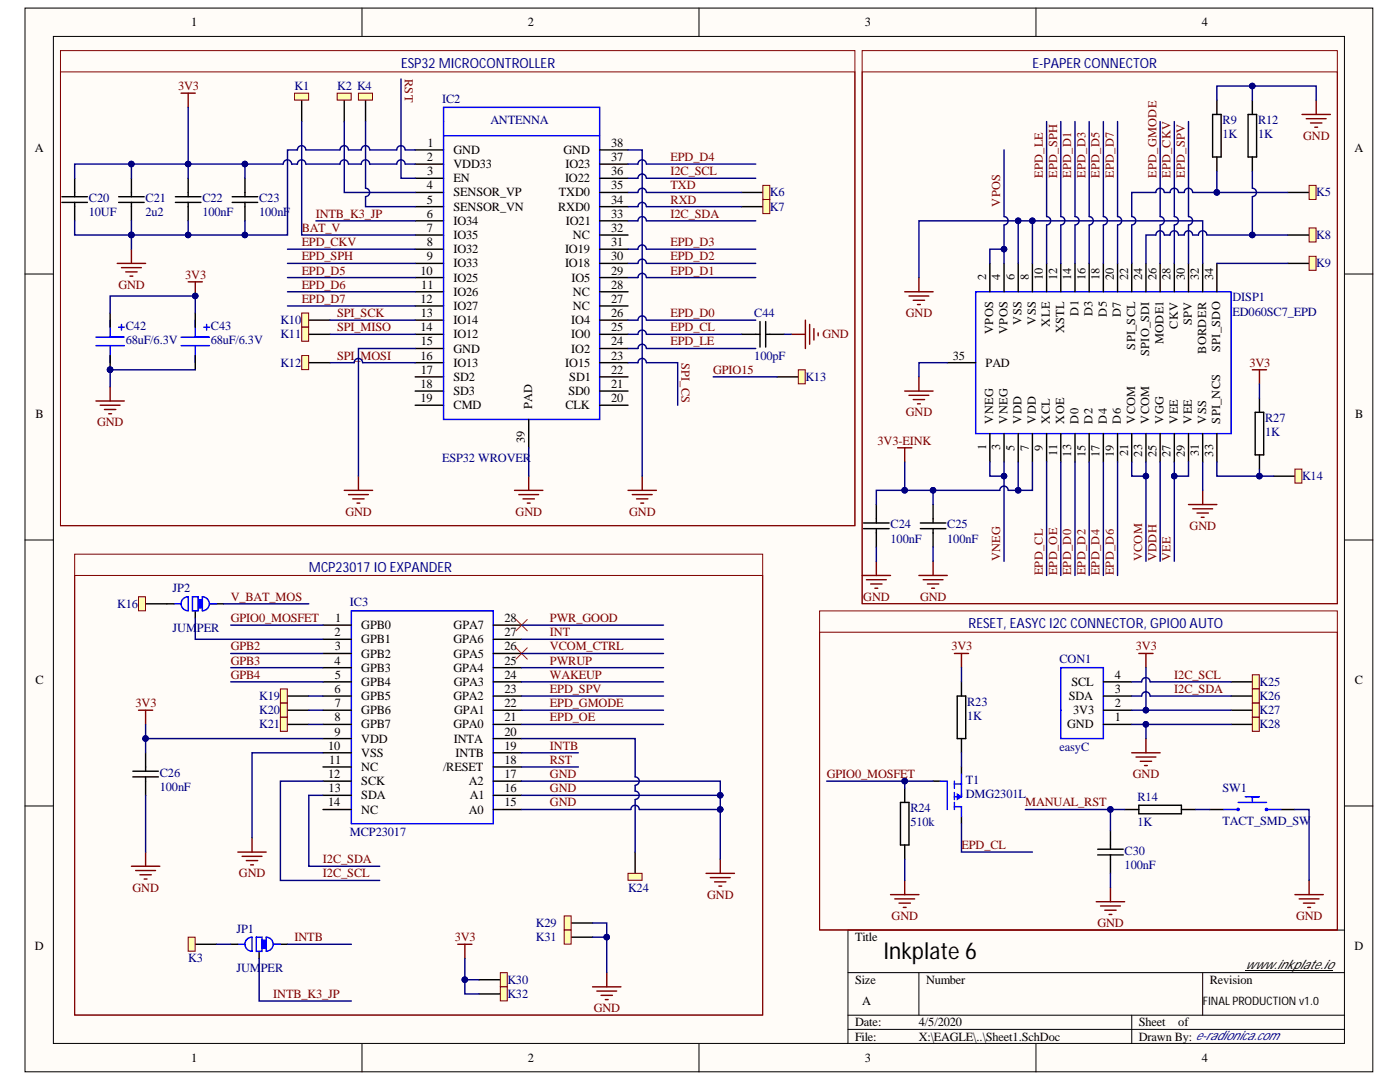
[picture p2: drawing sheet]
<svg xmlns="http://www.w3.org/2000/svg" width="279mm" height="216mm" viewBox="0 0 279 216" stroke-linecap="round" stroke-linejoin="round" font-family="sans-serif">
<defs><g id="words">
<text font-size="4.6" x="176.3" y="191.5">Inkplate 6</text>
<g font-size="2.8" fill="#000080">
<text x="80" y="13.6">ESP32 MICROCONTROLLER</text>
<text x="206" y="13.6">E-PAPER CONNECTOR</text>
<text x="61.6" y="114">MCP23017 IO EXPANDER</text>
<text x="193.3" y="125.4">RESET, EASYC I2C CONNECTOR, GPIO0 AUTO</text>
</g>
<g font-size="2.5">
<text x="38.2" y="5.2">1</text>
<text x="105.3" y="5.2">2</text>
<text x="172.6" y="5.2">3</text>
<text x="239.8" y="5.2">4</text>
<text x="85.3" y="29.3">1</text>
<text x="121.9" y="29.3">38</text>
<text x="6.9" y="30.4">A</text>
<text x="85.2" y="32.1">2</text>
<text x="85.2" y="35">3</text>
<text x="90.5" y="30.7">GND</text>
<text x="90.5" y="33.5">VDD33</text>
<text x="112.5" y="30.7">GND</text>
<text x="112.8" y="33.5">IO23</text>
<text x="121.9" y="35">36</text>
<text x="121.9" y="32.1">37</text>
<text x="270.3" y="30.4">A</text>
<text x="85.2" y="37.8">4</text>
<text x="85.2" y="40.6">5</text>
<text x="90.5" y="36.4">EN</text>
<text x="90.5" y="39.2">SENSOR_VP</text>
<text x="111.5" y="39.2">TXD0</text>
<text x="112.8" y="36.4">IO22</text>
<text x="121.9" y="40.6">34</text>
<text x="121.9" y="37.8">35</text>
<text x="85.2" y="43.5">6</text>
<text x="85.2" y="46.3">7</text>
<text x="90.5" y="42">SENSOR_VN</text>
<text x="90.5" y="44.9">IO34</text>
<text x="90.5" y="47.7">IO35</text>
<text x="111.4" y="42">RXD0</text>
<text x="112.9" y="44.9">IO21</text>
<text x="114.4" y="47.7">NC</text>
<text x="121.9" y="46.3">32</text>
<text x="121.9" y="43.5">33</text>
<text x="85.2" y="49.1">8</text>
<text x="85.2" y="51.9">9</text>
<text x="90.5" y="50.5">IO32</text>
<text x="90.5" y="53.4">IO33</text>
<text x="112.8" y="53.4">IO18</text>
<text x="112.8" y="50.5">IO19</text>
<text x="121.9" y="51.9">30</text>
<text x="121.9" y="49.1">31</text>
<text x="83.9" y="54.8">10</text>
<text x="84.1" y="57.6">11</text>
<text x="90.5" y="56.2">IO25</text>
<text x="90.5" y="59">IO26</text>
<text x="114.1" y="56.2">IO5</text>
<text x="114.4" y="59">NC</text>
<text x="121.9" y="57.6">28</text>
<text x="121.9" y="54.8">29</text>
<text x="83.9" y="60.4">12</text>
<text x="84" y="63.3">13</text>
<text x="90.5" y="61.9">IO27</text>
<text x="90.5" y="64.7">IO14</text>
<text x="114" y="64.7">IO4</text>
<text x="114.4" y="61.9">NC</text>
<text x="121.9" y="63.3">26</text>
<text x="121.9" y="60.4">27</text>
<text x="83.9" y="66.1">14</text>
<text x="83.9" y="71.8">16</text>
<text x="84" y="68.9">15</text>
<text x="90.5" y="67.5">IO12</text>
<text x="90.5" y="70.3">GND</text>
<text x="114" y="70.3">IO2</text>
<text x="114" y="67.5">IO0</text>
<text x="121.9" y="71.8">23</text>
<text x="121.9" y="68.9">24</text>
<text x="121.9" y="66.1">25</text>
<text x="190.2" y="71.8">35</text>
<text x="83.9" y="77.4">18</text>
<text x="84" y="74.6">17</text>
<text x="90.5" y="73.2">IO13</text>
<text x="90.5" y="76">SD2</text>
<text x="112.8" y="73.2">IO15</text>
<text x="113.6" y="76">SD1</text>
<text x="121.9" y="77.4">21</text>
<text x="121.9" y="74.6">22</text>
<text x="196.7" y="73.2">PAD</text>
<text x="7.1" y="83.4">B</text>
<text x="83.9" y="80.3">19</text>
<text x="90.5" y="78.8">SD3</text>
<text x="90.5" y="81.7">CMD</text>
<text x="112.9" y="81.7">CLK</text>
<text x="113.4" y="78.8">SD0</text>
<text x="121.9" y="80.3">20</text>
<text x="270.4" y="83.4">B</text>
<text x="66.9" y="124.1">1</text>
<text x="72.1" y="125.5">GPB0</text>
<text x="90.5" y="125.5">GPA7</text>
<text x="100.7" y="124.1">28</text>
<text x="66.7" y="127">2</text>
<text x="66.8" y="129.8">3</text>
<text x="72.1" y="128.4">GPB1</text>
<text x="72.1" y="131.2">GPB2</text>
<text x="90.5" y="128.4">GPA6</text>
<text x="90.5" y="131.2">GPA5</text>
<text x="100.7" y="129.8">26</text>
<text x="100.7" y="127">27</text>
<text x="7.1" y="136.5">C</text>
<text x="66.7" y="132.6">4</text>
<text x="66.8" y="135.4">5</text>
<text x="72.1" y="134">GPB3</text>
<text x="72.1" y="136.9">GPB4</text>
<text x="90.5" y="134">GPA4</text>
<text x="90.6" y="136.9">GPA3</text>
<text x="100.7" y="135.4">24</text>
<text x="100.7" y="132.6">25</text>
<text x="213.8" y="136.9">SCL</text>
<text x="222.5" y="135.4">4</text>
<text x="270.4" y="136.5">C</text>
<text x="66.7" y="138.3">6</text>
<text x="66.7" y="143.9">8</text>
<text x="66.8" y="141.1">7</text>
<text x="72.1" y="139.7">GPB5</text>
<text x="72.1" y="142.5">GPB6</text>
<text x="90.5" y="139.7">GPA2</text>
<text x="90.6" y="142.5">GPA1</text>
<text x="100.7" y="143.9">21</text>
<text x="100.7" y="141.1">22</text>
<text x="100.7" y="138.3">23</text>
<text x="213.3" y="139.7">SDA</text>
<text x="214.2" y="142.5">3V3</text>
<text x="222.5" y="143.9">1</text>
<text x="222.5" y="141.1">2</text>
<text x="222.5" y="138.3">3</text>
<text x="65.5" y="149.6">10</text>
<text x="66.7" y="146.8">9</text>
<text x="72.1" y="145.4">GPB7</text>
<text x="72.1" y="148.2">VDD</text>
<text x="90.5" y="145.4">GPA0</text>
<text x="90.6" y="148.2">INTA</text>
<text x="100.7" y="149.6">19</text>
<text x="100.7" y="146.8">20</text>
<text x="213" y="145.4">GND</text>
<text x="65.5" y="155.3">12</text>
<text x="65.7" y="152.4">11</text>
<text x="72.1" y="151">VSS</text>
<text x="72.1" y="153.8">NC</text>
<text x="88.4" y="153.8">/RESET</text>
<text x="90.9" y="151">INTB</text>
<text x="100.7" y="155.3">17</text>
<text x="100.7" y="152.4">18</text>
<text x="65.5" y="160.9">14</text>
<text x="65.6" y="158.1">13</text>
<text x="72.1" y="156.7">SCK</text>
<text x="72.1" y="159.5">SDA</text>
<text x="93.6" y="156.7">A2</text>
<text x="93.8" y="159.5">A1</text>
<text x="100.7" y="160.9">15</text>
<text x="100.7" y="158.1">16</text>
<text x="72.1" y="162.3">NC</text>
<text x="93.6" y="162.3">A0</text>
<text x="7" y="189.6">D</text>
<text x="170.6" y="187.8">Title</text>
<text x="270.3" y="189.6">D</text>
<text x="170.6" y="196.3">Size</text>
<text x="184.8" y="196.3">Number</text>
<text x="241.4" y="196.3">Revision</text>
<text x="248.5" y="193.4">www.inkplate.io</text>
<text x="172.1" y="200.5">A</text>
<text x="170.6" y="204.8">Date:</text>
<text x="170.6" y="207.6">File:</text>
<text x="183.4" y="204.8">4/5/2020</text>
<text x="183.4" y="207.6">X:\EAGLE\..\Sheet1.SchDoc</text>
<text x="227.3" y="204.8">Sheet</text>
<text x="227.3" y="207.6">Drawn By: e-radionica.com</text>
<text x="235.2" y="204.8">of</text>
<text x="38.2" y="211.9">1</text>
<text x="105.3" y="211.9">2</text>
<text x="172.6" y="211.9">3</text>
<text x="239.8" y="211.9">4</text>
</g>
<g font-size="2.5" fill="#800000">
<text x="35.5" y="18">3V3</text>
<text x="260.1" y="27.9">GND</text>
<text x="133.8" y="32.1">EPD_D4</text>
<text x="133.8" y="35">I2C_SCL</text>
<text x="133.8" y="37.8">TXD</text>
<text x="133.8" y="40.6">RXD</text>
<text x="60.2" y="46.3">BAT_V</text>
<text x="63" y="43.5">INTB_K3_JP</text>
<text x="133.8" y="43.5">I2C_SDA</text>
<text x="60.2" y="49.1">EPD_CKV</text>
<text x="60.2" y="51.9">EPD_SPH</text>
<text x="133.8" y="51.9">EPD_D2</text>
<text x="133.8" y="49.1">EPD_D3</text>
<text x="23.6" y="57.6">GND</text>
<text x="37" y="55.6">3V3</text>
<text x="60.2" y="57.6">EPD_D6</text>
<text x="60.2" y="54.8">EPD_D5</text>
<text x="133.8" y="54.8">EPD_D1</text>
<text x="60.2" y="60.4">EPD_D7</text>
<text x="67.3" y="63.3">SPI_SCK</text>
<text x="133.8" y="63.3">EPD_D0</text>
<text x="180.8" y="63.3">GND</text>
<text x="67.3" y="66.1">SPI_MISO</text>
<text x="67.3" y="71.8">SPI_</text>
<text x="72" y="71.8">MOSI</text>
<text x="133.8" y="66.1">EPD_CL</text>
<text x="133.8" y="68.9">EPD_LE</text>
<text x="164.1" y="67.5">GND</text>
<text x="142.3" y="74.6">GPIO15</text>
<text x="249.3" y="73.2">3V3</text>
<text x="180.8" y="83.1">GND</text>
<text x="19.4" y="85.1">GND</text>
<text x="175.1" y="88.7">3V3-EINK</text>
<text x="68.9" y="102.9">GND</text>
<text x="102.9" y="102.9">GND</text>
<text x="125.6" y="102.9">GND</text>
<text x="237.4" y="105.7">GND</text>
<text x="46" y="119.9">V_BAT_MOS</text>
<text x="172.3" y="119.9">GND</text>
<text x="183.6" y="119.9">GND</text>
<text x="46" y="124.1">GPIO0_MOSFET</text>
<text x="109.8" y="124.1">PWR_GOOD</text>
<text x="46" y="129.8">GPB2</text>
<text x="109.8" y="127">INT</text>
<text x="109.8" y="129.8">VCOM_CTRL</text>
<text x="189.9" y="129.8">3V3</text>
<text x="226.7" y="129.8">3V3</text>
<text x="46" y="132.6">GPB3</text>
<text x="46" y="135.4">GPB4</text>
<text x="109.8" y="135.4">WAKEUP</text>
<text x="109.8" y="132.6">PWRUP</text>
<text x="234.4" y="135.4">I2C_SCL</text>
<text x="27" y="141.1">3V3</text>
<text x="109.8" y="143.9">EPD_OE</text>
<text x="109.8" y="141.1">EPD_GMODE</text>
<text x="109.8" y="138.3">EPD_SPV</text>
<text x="234.4" y="138.3">I2C_SDA</text>
<text x="109.8" y="149.6">INTB</text>
<text x="109.8" y="152.4">RST</text>
<text x="109.8" y="155.3">GND</text>
<text x="165" y="155.3">GPIO0_MOSFET</text>
<text x="226.1" y="155.3">GND</text>
<text x="109.8" y="158.1">GND</text>
<text x="109.8" y="160.9">GND</text>
<text x="204.6" y="160.9">MANUAL_RST</text>
<text x="64.5" y="172.2">I2C_SDA</text>
<text x="191.9" y="169.4">EPD_CL</text>
<text x="26.5" y="177.9">GND</text>
<text x="47.7" y="175.1">GND</text>
<text x="64.5" y="175.1">I2C_SCL</text>
<text x="141.1" y="179.3">GND</text>
<text x="178" y="183.6">GND</text>
<text x="219" y="185">GND</text>
<text x="258.7" y="183.6">GND</text>
<text x="58.8" y="187.8">INTB</text>
<text x="90.8" y="187.8">3V3</text>
<text x="54.5" y="199.1">INTB_K3_JP</text>
<text x="118.5" y="202">GND</text>
</g>
<g font-size="2.5" fill="#000080">
<text x="58.8" y="18">K1</text>
<text x="67.3" y="18">K2 K4</text>
<text x="88.2" y="20.5">IC2</text>
<text x="97.9" y="24.8">ANTENNA</text>
<text x="244" y="24.8">R9</text>
<text x="244" y="27.6">1K</text>
<text x="251.1" y="24.8">R12</text>
<text x="251.1" y="27.6">1K</text>
<text x="17.7" y="40.3">C20</text>
<text x="29.1" y="40.3">C21</text>
<text x="40.4" y="40.3">C22</text>
<text x="51.7" y="40.3">C23</text>
<text x="153.7" y="39.2">K6</text>
<text x="262.7" y="39.2">K5</text>
<text x="17.7" y="43.2">10UF</text>
<text x="29.1" y="43.2">2u2</text>
<text x="40.4" y="43.2">100nF</text>
<text x="51.7" y="43.2">100nF</text>
<text x="153.7" y="42">K7</text>
<text x="262.7" y="47.7">K8</text>
<text x="262.7" y="53.4">K9</text>
<text x="25.1" y="65.8">C42</text>
<text x="42.1" y="65.8">C43</text>
<text x="56" y="64.7">K10</text>
<text x="150.5" y="63.3">C44</text>
<text x="246" y="60.2">DISP1</text>
<text x="246" y="63">ED060SC7_EPD</text>
<text x="25.1" y="68.6">68uF/6.3V</text>
<text x="42.1" y="68.6">68uF/6.3V</text>
<text x="56" y="67.5">K11</text>
<text x="150.5" y="71.8">100pF</text>
<text x="56" y="73.2">K12</text>
<text x="160.7" y="76">K13</text>
<text x="252.5" y="84.2">R27</text>
<text x="252.5" y="87">1K</text>
<text x="88.2" y="92.1">ESP32 WROVER</text>
<text x="259.8" y="95.8">K14</text>
<text x="177.7" y="105.4">C24</text>
<text x="189.1" y="105.4">C25</text>
<text x="177.7" y="108.3">100nF</text>
<text x="189.1" y="108.3">100nF</text>
<text x="34.4" y="118.2">JP2</text>
<text x="23.4" y="121.3">K16</text>
<text x="69.8" y="121">IC3</text>
<text x="34.4" y="126.1">JUMPER</text>
<text x="211.4" y="132.3">CON1</text>
<text x="251.3" y="136.9">K25</text>
<text x="51.7" y="139.7">K19</text>
<text x="51.7" y="142.5">K20</text>
<text x="193" y="140.8">R23</text>
<text x="193" y="143.7">1K</text>
<text x="251.3" y="139.7">K26</text>
<text x="251.3" y="142.5">K27</text>
<text x="51.7" y="145.4">K21</text>
<text x="211.4" y="149.9">easyC</text>
<text x="251.3" y="145.4">K28</text>
<text x="31.9" y="155">C26</text>
<text x="31.9" y="157.8">100nF</text>
<text x="192.7" y="156.4">T1</text>
<text x="192.7" y="159.2">DMG2301L</text>
<text x="227" y="159.8">R14</text>
<text x="244" y="158.1">SW1</text>
<text x="69.8" y="166.9">MCP23017</text>
<text x="181.7" y="162.1">R24</text>
<text x="181.7" y="164.9">510k</text>
<text x="227" y="164.9">1K</text>
<text x="244" y="164.6">TACT_SMD_SW</text>
<text x="224.4" y="170.5">C30</text>
<text x="224.4" y="173.4">100nF</text>
<text x="125.3" y="177.9">K24</text>
<text x="106.9" y="185">K29</text>
<text x="47.2" y="186.1">JP1</text>
<text x="106.9" y="187.8">K31</text>
<text x="37.6" y="192.1">K3</text>
<text x="47.2" y="194">JUMPER</text>
<text x="101.3" y="196.3">K30</text>
<text x="101.3" y="199.1">K32</text>
</g>
<g font-size="2.4" fill="#800000">
<text x="80.8" y="15.8" transform="rotate(90 80.8 15.8)">RST</text>
<text x="208.1" y="35.6" transform="rotate(-90 208.1 35.6)">EPD_LE</text>
<text x="211" y="35.6" transform="rotate(-90 211 35.6)">EPD_SPH</text>
<text x="213.8" y="35.6" transform="rotate(-90 213.8 35.6)">EPD_D1</text>
<text x="216.6" y="35.6" transform="rotate(-90 216.6 35.6)">EPD_D3</text>
<text x="219.5" y="35.6" transform="rotate(-90 219.5 35.6)">EPD_D5</text>
<text x="222.3" y="35.6" transform="rotate(-90 222.3 35.6)">EPD_D7</text>
<text x="230.8" y="35.6" transform="rotate(-90 230.8 35.6)">EPD_GMODE</text>
<text x="233.6" y="35.6" transform="rotate(-90 233.6 35.6)">EPD_CKV</text>
<text x="236.4" y="35.6" transform="rotate(-90 236.4 35.6)">EPD_SPV</text>
<text x="199.6" y="41.2" transform="rotate(-90 199.6 41.2)">VPOS</text>
<text x="136" y="72.4" transform="rotate(90 136 72.4)">SPI_CS</text>
<text x="199.6" y="112" transform="rotate(-90 199.6 112)">VNEG</text>
<text x="228" y="112" transform="rotate(-90 228 112)">VCOM</text>
<text x="230.8" y="112" transform="rotate(-90 230.8 112)">VDDH</text>
<text x="233.6" y="112" transform="rotate(-90 233.6 112)">VEE</text>
<text x="208.1" y="114.8" transform="rotate(-90 208.1 114.8)">EPD_CL</text>
<text x="211" y="114.8" transform="rotate(-90 211 114.8)">EPD_OE</text>
<text x="213.8" y="114.8" transform="rotate(-90 213.8 114.8)">EPD_D0</text>
<text x="216.6" y="114.8" transform="rotate(-90 216.6 114.8)">EPD_D2</text>
<text x="219.5" y="114.8" transform="rotate(-90 219.5 114.8)">EPD_D4</text>
<text x="222.3" y="114.8" transform="rotate(-90 222.3 114.8)">EPD_D6</text>
</g>
<g font-size="2.4">
<text x="196.8" y="56" transform="rotate(-90 196.8 56)">2</text>
<text x="199.6" y="56" transform="rotate(-90 199.6 56)">4</text>
<text x="202.5" y="56" transform="rotate(-90 202.5 56)">6</text>
<text x="205.3" y="56" transform="rotate(-90 205.3 56)">8</text>
<text x="208.1" y="56" transform="rotate(-90 208.1 56)">10</text>
<text x="211" y="56" transform="rotate(-90 211 56)">12</text>
<text x="213.8" y="56" transform="rotate(-90 213.8 56)">14</text>
<text x="216.6" y="56" transform="rotate(-90 216.6 56)">16</text>
<text x="219.5" y="56" transform="rotate(-90 219.5 56)">18</text>
<text x="222.3" y="56" transform="rotate(-90 222.3 56)">20</text>
<text x="225.1" y="56" transform="rotate(-90 225.1 56)">22</text>
<text x="228" y="56" transform="rotate(-90 228 56)">24</text>
<text x="230.8" y="56" transform="rotate(-90 230.8 56)">26</text>
<text x="233.6" y="56" transform="rotate(-90 233.6 56)">28</text>
<text x="236.4" y="56" transform="rotate(-90 236.4 56)">30</text>
<text x="239.3" y="56" transform="rotate(-90 239.3 56)">32</text>
<text x="242.1" y="56" transform="rotate(-90 242.1 56)">34</text>
<text x="203.9" y="64.8" transform="rotate(-90 203.9 64.8)">VSS</text>
<text x="206.7" y="64.8" transform="rotate(-90 206.7 64.8)">VSS</text>
<text x="209.5" y="65.2" transform="rotate(-90 209.5 65.2)">XLE</text>
<text x="215.2" y="63" transform="rotate(-90 215.2 63)">D1</text>
<text x="218" y="63.1" transform="rotate(-90 218 63.1)">D3</text>
<text x="220.9" y="63.2" transform="rotate(-90 220.9 63.2)">D5</text>
<text x="223.7" y="63.2" transform="rotate(-90 223.7 63.2)">D7</text>
<text x="235" y="65.6" transform="rotate(-90 235 65.6)">CKV</text>
<text x="237.9" y="64.9" transform="rotate(-90 237.9 64.9)">SPV</text>
<text x="198.2" y="66.6" transform="rotate(-90 198.2 66.6)">VPOS</text>
<text x="201.1" y="66.6" transform="rotate(-90 201.1 66.6)">VPOS</text>
<text x="212.4" y="66.5" transform="rotate(-90 212.4 66.5)">XSTL</text>
<text x="226.5" y="69.8" transform="rotate(-90 226.5 69.8)">SPI_SCL</text>
<text x="229.4" y="71.1" transform="rotate(-90 229.4 71.1)">SPIO_SDI</text>
<text x="232.2" y="68.7" transform="rotate(-90 232.2 68.7)">MODE1</text>
<text x="240.7" y="70.6" transform="rotate(-90 240.7 70.6)">BORDER</text>
<text x="243.5" y="70.2" transform="rotate(-90 243.5 70.2)">SPI_SDO</text>
<text x="106.2" y="81.7" transform="rotate(-90 106.2 81.7)">PAD</text>
<text x="104.8" y="88.4" transform="rotate(-90 104.8 88.4)">39</text>
<text x="196.8" y="89.7" transform="rotate(-90 196.8 89.7)">1</text>
<text x="198.2" y="84.5" transform="rotate(-90 198.2 84.5)">VNEG</text>
<text x="199.6" y="89.9" transform="rotate(-90 199.6 89.9)">3</text>
<text x="201.1" y="84.5" transform="rotate(-90 201.1 84.5)">VNEG</text>
<text x="202.5" y="89.9" transform="rotate(-90 202.5 89.9)">5</text>
<text x="203.9" y="84.5" transform="rotate(-90 203.9 84.5)">VDD</text>
<text x="205.3" y="90" transform="rotate(-90 205.3 90)">7</text>
<text x="206.7" y="84.5" transform="rotate(-90 206.7 84.5)">VDD</text>
<text x="208.1" y="90" transform="rotate(-90 208.1 90)">9</text>
<text x="209.5" y="84.5" transform="rotate(-90 209.5 84.5)">XCL</text>
<text x="212.4" y="84.5" transform="rotate(-90 212.4 84.5)">XOE</text>
<text x="215.2" y="84.5" transform="rotate(-90 215.2 84.5)">D0</text>
<text x="218" y="84.5" transform="rotate(-90 218 84.5)">D2</text>
<text x="220.9" y="84.5" transform="rotate(-90 220.9 84.5)">D4</text>
<text x="223.7" y="84.5" transform="rotate(-90 223.7 84.5)">D6</text>
<text x="226.5" y="84.5" transform="rotate(-90 226.5 84.5)">VCOM</text>
<text x="229.4" y="84.5" transform="rotate(-90 229.4 84.5)">VCOM</text>
<text x="232.2" y="84.5" transform="rotate(-90 232.2 84.5)">VGG</text>
<text x="235" y="84.5" transform="rotate(-90 235 84.5)">VEE</text>
<text x="237.9" y="84.5" transform="rotate(-90 237.9 84.5)">VEE</text>
<text x="240.7" y="84.5" transform="rotate(-90 240.7 84.5)">VSS</text>
<text x="243.5" y="84.5" transform="rotate(-90 243.5 84.5)">SPI_NCS</text>
<text x="211" y="91" transform="rotate(-90 211 91)">11</text>
<text x="213.8" y="91.2" transform="rotate(-90 213.8 91.2)">13</text>
<text x="216.6" y="91.2" transform="rotate(-90 216.6 91.2)">15</text>
<text x="219.5" y="91.2" transform="rotate(-90 219.5 91.2)">17</text>
<text x="222.3" y="91.2" transform="rotate(-90 222.3 91.2)">19</text>
<text x="225.1" y="91" transform="rotate(-90 225.1 91)">21</text>
<text x="228" y="91.2" transform="rotate(-90 228 91.2)">23</text>
<text x="230.8" y="91.2" transform="rotate(-90 230.8 91.2)">25</text>
<text x="233.6" y="91.2" transform="rotate(-90 233.6 91.2)">27</text>
<text x="236.4" y="91.2" transform="rotate(-90 236.4 91.2)">29</text>
<text x="239.3" y="91" transform="rotate(-90 239.3 91)">31</text>
<text x="242.1" y="91.2" transform="rotate(-90 242.1 91.2)">33</text>
</g>
<text font-size="2.3" x="240" y="200.5">FINAL PRODUCTION v1.0</text>
</g></defs>
<g fill="#fffcf8" stroke="#000" stroke-width=".2">
<path d="M5 1.6h269v212.3h-269z"/>
<path d="M10.7 7.3h257.6v200.9h-257.6z"/>
</g>
<g fill="none" stroke="#000" stroke-width=".2">
<path d="M72.2 1.6v5.7M139.5 1.6v5.7M206.7 1.6v5.7M5 54.7h5.7M268.3 54.7h5.7M5 107.8h5.7M268.3 107.8h5.7M5 160.8h5.7M268.3 160.8h5.7M169.2 194.1h99.1M183.4 194.1v8.5M240 194.1v8.5"/>
<path d="M268.3 185.6h-99.1v22.6M72.2 208.2v5.7M139.5 208.2v5.7M169.2 202.6h99.1M169.2 205.4h99.1M206.7 208.2v5.7M225.9 202.6v5.6"/>
</g>
<g fill="none" stroke="#000" stroke-width=".28">
<path d="M12.4 39.3h5M14.9 35.6v3.7M35 39.3h5.1M37.6 35.6v3.7M46.3 39.3h5.1M48.9 35.6v3.7M60.2 20v4.3M82.9 29.9h5.6M82.9 32.7h5.6M82.9 35.6h5.6M82.9 38.4h5.6M119.7 29.9h5.6"/>
<path d="M119.7 32.7h5.6M119.7 35.6h5.6M119.7 38.4h5.6M12.4 40.4h5M14.9 40.4v3.7M35 40.4h5.1M37.6 40.4v3.7M46.3 40.4h5.1M48.9 40.4v3.7M82.9 41.2h5.6M82.9 44.1h5.6M82.9 46.9h5.6"/>
<path d="M82.9 49.7h5.6M82.9 52.6h5.6M82.9 55.4h5.6M82.9 58.2h5.6M119.7 41.2h5.6M119.7 44.1h5.6M119.7 46.9h5.6M119.7 49.7h5.6M119.7 52.6h5.6M119.7 55.4h5.6M119.7 58.2h5.6M197.5 52.6v5.6"/>
<path d="M200.4 52.6v5.6M203.2 52.6v5.6M206 52.6v5.6M208.9 52.6v5.6M211.7 52.6v5.6M214.5 52.6v5.6M217.4 52.6v5.6M220.2 52.6v5.6M223 52.6v5.6M225.9 52.6v5.6M228.7 52.6v5.6M231.5 52.6v5.6"/>
<path d="M234.4 52.6v5.6M237.2 52.6v5.6M240 52.6v5.6M242.9 52.6v5.6M82.9 61h5.6M82.9 63.9h5.6M82.9 66.7h5.6M82.9 69.5h5.6M82.9 72.4h5.6M82.9 75.2h5.6M82.9 78h5.6M119.7 61h5.6"/>
<path d="M119.7 63.9h5.6M119.7 66.7h5.6M119.7 69.5h5.6M119.7 72.4h5.6M119.7 75.2h5.6M119.7 78h5.6M189.1 72.4h5.6M82.9 80.9h5.6M105.5 83.7v5.7M119.7 80.9h5.6M197.5 86.5v5.7M200.4 86.5v5.7"/>
<path d="M203.2 86.5v5.7M206 86.5v5.7M208.9 86.5v5.7M211.7 86.5v5.7M214.5 86.5v5.7M217.4 86.5v5.7M220.2 86.5v5.7M223 86.5v5.7M225.9 86.5v5.7M228.7 86.5v5.7M231.5 86.5v5.7M234.4 86.5v5.7"/>
<path d="M237.2 86.5v5.7M240 86.5v5.7M242.9 86.5v5.7M172.3 105.5h5.1M172.3 104.4h5.1M174.9 100.7v3.7M174.9 105.5v3.7M183.7 105.5h5.1M183.7 104.4h5.1M186.2 100.7v3.7M186.2 105.5v3.7M64.5 124.7h5.6"/>
<path d="M64.5 127.6h5.6M64.5 130.4h5.6M64.5 133.2h5.6M64.5 136.1h5.6M64.5 138.9h5.6M98.4 124.7h5.7M98.4 127.6h5.7M98.4 130.4h5.7M98.4 133.2h5.7M98.4 136.1h5.7M98.4 138.9h5.7M220.2 136.1h5.7"/>
<path d="M220.2 138.9h5.7M26.5 155h5.1M26.5 153.9h5.1M29.1 150.2v3.7M29.1 155v3.7M64.5 141.7h5.6M64.5 144.5h5.6M64.5 147.4h5.6M64.5 150.2h5.6M64.5 153h5.6M64.5 155.9h5.6M64.5 158.7h5.6"/>
<path d="M98.4 141.7h5.7M98.4 144.5h5.7M98.4 147.4h5.7M98.4 150.2h5.7M98.4 153h5.7M98.4 155.9h5.7M98.4 158.7h5.7M220.2 141.7h5.7M220.2 144.5h5.7M64.5 161.5h5.6M98.4 161.5h5.7M241.4 161.5h2.9"/>
<path d="M255.6 161.5h2.8"/>
</g>
<g fill="none" stroke="#00f" stroke-width=".28">
<path d="M88.5 21.4h31.2v62.3h-31.2zM88.5 27.1h31.2M194.7 58.2h51v28.3h-51zM70.1 121.9h28.3v42.5h-28.3zM211.7 133.2h8.5v14.2h-8.5zM248.5 159h2.8h-1.4v1.1M244.3 161.5h2.8M247.1 160.1h5.7M252.8 161.5h2.8"/>
<circle cx="247.1" cy="161.5" r=".21"/>
<circle cx="252.8" cy="161.5" r=".21"/>
</g>
<g fill="none" stroke="#800000" stroke-width=".28">
<path d="M36.1 18.6h2.9M37.6 18.6v2.8M23.4 52.6h5.7M24.2 53.4h4M25.1 54.3h2.3M25.9 55.1h.6M26.2 49.7v2.9M180.6 58.2h5.6M181.4 59.1h4M182.3 59.9h2.2M183.4 55.4v2.8M180.6 78h5.6"/>
<path d="M181.4 78.9h4M182.3 79.7h2.2M183.1 60.8h.6M183.4 75.2v2.8M68.7 97.8h5.7M69.6 98.7h3.9M70.4 99.5h2.3M71.5 95v2.8M102.7 97.8h5.6M103.5 98.7h4M104.4 99.5h2.2M105.5 95v2.8"/>
<path d="M125.3 97.8h5.7M126.2 98.7h4M127 99.5h2.3M128.2 95v2.8M179.1 89.4h2.9M180.6 89.4v2.8M183.1 80.6h.6M240 97.8v2.9M71.3 100.4h.5M105.2 100.4h.6M127.9 100.4h.6M172.1 114.8h5.6"/>
<path d="M172.9 115.7h4M173.8 116.5h2.2M174.6 117.4h.6M174.9 112v2.8M183.4 114.8h5.7M184.2 115.7h4M185.1 116.5h2.3M185.9 117.4h.6M186.2 112v2.8M237.2 100.7h5.7M238 101.5h4M238.9 102.4h2.3"/>
<path d="M239.7 103.2h.6M190.5 130.4h2.8M191.9 130.4v2.8M227.3 130.4h2.8M228.7 130.4v2.8M27.6 141.7h2.9M29.1 141.7v2.8M225.9 150.2h5.6M226.7 151.1h4M227.6 151.9h2.2M228.4 152.8h.6M228.7 147.4v2.8"/>
<path d="M26.2 172.9h5.7M27.1 173.7h3.9M27.9 174.6h2.3M28.8 175.4h.5M29.1 170v2.9M47.5 170h5.6M48.3 170.9h4M49.2 171.7h2.2M50 172.6h.6M50.3 167.2v2.8M140.9 174.3h5.7M141.8 175.1h3.9"/>
<path d="M142.6 176h2.3M143.5 176.8h.5M143.7 171.4v2.9M218.8 179.9h5.6M221.6 177.1v2.8M258.4 178.5h5.7M259.3 179.4h3.9M261.3 175.7v2.8M219.6 180.8h4M220.5 181.6h2.2M221.3 182.5h.6M260.1 180.2h2.3"/>
<path d="M261 181.1h.5"/>
</g>
<path d="M103 129.3l2.2 2.2M103 123.6l2.2 2.3M105.2 129.3l-2.2 2.2M105.2 123.6l-2.2 2.3" fill="none" stroke="#f00" stroke-width=".2"/>
<path d="M58.8 18.6h2.8v1.4h-2.8z" fill="#ffffb0" stroke="#800000" stroke-width=".2"/>
<path d="M68.7 20v4.3" fill="none" stroke="#000" stroke-width=".28"/>
<path d="M67.3 18.6h2.8v1.4h-2.8z" fill="#ffffb0" stroke="#800000" stroke-width=".2"/>
<path d="M73 20v4.3" fill="none" stroke="#000" stroke-width=".28"/>
<path d="M71.5 18.6h2.8v1.4h-2.8z" fill="#ffffb0" stroke="#800000" stroke-width=".2"/>
<path d="M148 38.4h4.2" fill="none" stroke="#000" stroke-width=".28"/>
<path d="M152.2 37h1.4v2.8h-1.4z" fill="#ffffb0" stroke="#800000" stroke-width=".2"/>
<path d="M148 41.2h4.2" fill="none" stroke="#000" stroke-width=".28"/>
<path d="M152.2 39.8h1.4v2.8h-1.4z" fill="#ffffb0" stroke="#800000" stroke-width=".2"/>
<path d="M155.1 75.2h4.2" fill="none" stroke="#000" stroke-width=".28"/>
<path d="M159.3 73.8h1.4v2.8h-1.4z" fill="#ffffb0" stroke="#800000" stroke-width=".2"/>
<path d="M257 38.4h4.3" fill="none" stroke="#000" stroke-width=".28"/>
<path d="M261.3 37h1.3v2.8h-1.3z" fill="#ffffb0" stroke="#800000" stroke-width=".2"/>
<path d="M257 46.9h4.3" fill="none" stroke="#000" stroke-width=".28"/>
<path d="M261.3 45.5h1.3v2.8h-1.3z" fill="#ffffb0" stroke="#800000" stroke-width=".2"/>
<path d="M257 52.6h4.3" fill="none" stroke="#000" stroke-width=".28"/>
<path d="M261.3 51.1h1.3v2.8h-1.3z" fill="#ffffb0" stroke="#800000" stroke-width=".2"/>
<path d="M254.2 95h4.2" fill="none" stroke="#000" stroke-width=".28"/>
<path d="M258.4 93.6h1.4v2.8h-1.4z" fill="#ffffb0" stroke="#800000" stroke-width=".2"/>
<path d="M126.8 170v4.3" fill="none" stroke="#000" stroke-width=".28"/>
<path d="M125.3 174.3h2.8v1.4h-2.8z" fill="#ffffb0" stroke="#800000" stroke-width=".2"/>
<path d="M29.1 120.5h4.2" fill="none" stroke="#000" stroke-width=".28"/>
<path d="M27.6 119.1h1.4v2.8h-1.4z" fill="#ffffb0" stroke="#800000" stroke-width=".2"/>
<path d="M61.6 63.9h4.3" fill="none" stroke="#000" stroke-width=".28"/>
<path d="M60.2 62.5h1.4v2.8h-1.4z" fill="#ffffb0" stroke="#800000" stroke-width=".2"/>
<path d="M61.6 66.7h4.3" fill="none" stroke="#000" stroke-width=".28"/>
<path d="M60.2 65.3h1.4v2.8h-1.4z" fill="#ffffb0" stroke="#800000" stroke-width=".2"/>
<path d="M61.6 72.4h4.3" fill="none" stroke="#000" stroke-width=".28"/>
<path d="M60.2 71h1.4v2.8h-1.4z" fill="#ffffb0" stroke="#800000" stroke-width=".2"/>
<path d="M245.7 136.1h4.2" fill="none" stroke="#000" stroke-width=".28"/>
<path d="M249.9 134.6h1.4v2.8h-1.4z" fill="#ffffb0" stroke="#800000" stroke-width=".2"/>
<path d="M245.7 138.9h4.2" fill="none" stroke="#000" stroke-width=".28"/>
<path d="M249.9 137.5h1.4v2.8h-1.4z" fill="#ffffb0" stroke="#800000" stroke-width=".2"/>
<path d="M245.7 141.7h4.2" fill="none" stroke="#000" stroke-width=".28"/>
<path d="M249.9 140.3h1.4v2.8h-1.4z" fill="#ffffb0" stroke="#800000" stroke-width=".2"/>
<path d="M245.7 144.5h4.2" fill="none" stroke="#000" stroke-width=".28"/>
<path d="M249.9 143.1h1.4v2.8h-1.4z" fill="#ffffb0" stroke="#800000" stroke-width=".2"/>
<path d="M95.6 195.5h4.3" fill="none" stroke="#000" stroke-width=".28"/>
<path d="M99.9 194.1h1.3v2.8h-1.3z" fill="#ffffb0" stroke="#800000" stroke-width=".2"/>
<path d="M95.6 198.3h4.3" fill="none" stroke="#000" stroke-width=".28"/>
<path d="M99.9 196.9h1.3v2.8h-1.3z" fill="#ffffb0" stroke="#800000" stroke-width=".2"/>
<path d="M114 184.2h4.3" fill="none" stroke="#000" stroke-width=".28"/>
<path d="M112.6 182.8h1.4v2.8h-1.4z" fill="#ffffb0" stroke="#800000" stroke-width=".2"/>
<path d="M114 187h4.3" fill="none" stroke="#000" stroke-width=".28"/>
<path d="M112.6 185.6h1.4v2.8h-1.4z" fill="#ffffb0" stroke="#800000" stroke-width=".2"/>
<path d="M91.4 188.4h2.8M92.8 188.4v2.8M118.3 196.9h5.6M119.1 197.8h4M120 198.6h2.2M120.8 199.5h.6M121.1 194.1v2.8" fill="none" stroke="#800000" stroke-width=".28"/>
<path d="M186.2 155.9h1.4M191.9 153v1.5M191.9 162.9v1.5" fill="none" stroke="#000" stroke-width=".28"/>
<path d="M187.6 155.9h1.5v5.6M190.5 155.9v1.4M190.5 158.1v1.4M191.9 154.5v1.9h-1.4M191.9 156.4v2.6h-1.4M191.9 158.4v.6M190.5 161h1.4v1.9M190.5 160.1v1.4" fill="none" stroke="#00f" stroke-width=".28"/>
<path d="M191 158.4l.9 .6-.9 .5z" fill="#00f"/>
<path d="M191 158.4l.9 .6-.9 .5z" fill="none" stroke="#00f" stroke-width=".2"/>
<path d="M39 121.9v1.4M41.8 120.5h2.8M191 138.9h1.7v8.5h-1.7zM191.9 136.1v2.8M180.6 157.3v2.8M191.9 147.4v2.8M179.7 160.1h1.7v8.5h-1.7zM180.6 168.6v2.8" fill="none" stroke="#000" stroke-width=".28"/>
<path d="M177.7 178.5h5.7M178.6 179.4h3.9M180.6 175.7v2.8M179.4 180.2h2.3M180.3 181.1h.5" fill="none" stroke="#800000" stroke-width=".28"/>
<path d="M36.4 119.6l.7-.5h.5v2.8a1.4 1.4 0 0 1-1.3-.8 1.4 1.4 0 0 1 .1-1.5zM40.4 119.1a1.4 1.4 0 0 1 1.4 1.4 1.4 1.4 0 0 1-1.4 1.4zM34.7 120.5h1.4M41.8 120.5h1.4" fill="none" stroke="#00f" stroke-width=".28"/>
<path d="M39.5 119.6h.9v1.7h-.9z" fill-rule="evenodd" fill="#00f"/>
<path d="M39.5 119.6h.9v1.7h-.9z" fill="none" stroke="#00f" stroke-width=".2"/>
<path d="M38.4 119.1h1.1v2.8h-1.1zM47.5 188.4h1.4M50.3 189.8a1.4 1.4 0 0 1-1.4-1.4 1.4 1.4 0 0 1 1.4-1.4v2.8M53.1 189.8a1.4 1.4 0 0 0 1.4-1.4 1.4 1.4 0 0 0-1.4-1.4v2.8M54.5 188.4h1.5" fill="none" stroke="#00f" stroke-width=".28"/>
<path d="M33.3 120.5h1.4M51.7 189.8v1.4M54.5 188.4h2.9" fill="none" stroke="#000" stroke-width=".28"/>
<path d="M52.3 187.6h.8v1.7h-.8z" fill-rule="evenodd" fill="#00f"/>
<path d="M52.3 187.6h.8v1.7h-.8z" fill="none" stroke="#00f" stroke-width=".2"/>
<path d="M51.1 187h1.2v2.8h-1.2z" fill="none" stroke="#00f" stroke-width=".28"/>
<path d="M57.4 138.9h4.2M46 188.4h1.5" fill="none" stroke="#000" stroke-width=".28"/>
<path d="M56 137.5h1.3v2.8h-1.3z" fill="#ffffb0" stroke="#800000" stroke-width=".2"/>
<path d="M57.4 141.7h4.2" fill="none" stroke="#000" stroke-width=".28"/>
<path d="M56 140.3h1.3v2.8h-1.3z" fill="#ffffb0" stroke="#800000" stroke-width=".2"/>
<path d="M57.4 144.5h4.2" fill="none" stroke="#000" stroke-width=".28"/>
<path d="M56 143.1h1.3v2.8h-1.3z" fill="#ffffb0" stroke="#800000" stroke-width=".2"/>
<path d="M39 188.4h4.2" fill="none" stroke="#000" stroke-width=".28"/>
<path d="M37.6 187h1.3v2.8h-1.3z" fill="#ffffb0" stroke="#800000" stroke-width=".2"/>
<g fill="none" stroke="#000" stroke-width=".28">
<path d="M23.7 39.3h5.1M26.2 35.6v3.7M242 22.8h1.7v8.5h-1.7zM242.9 20v2.8M242.9 31.3v2.9M249.1 22.8h1.7v8.5h-1.7zM249.9 20v2.8M249.9 31.3v2.9M23.7 40.4h5.1M26.2 40.4v3.7M22 62.5v2.8M22 71v2.8"/>
<path d="M39 62.5v2.8M39 71v2.8M148 66.7h3.7M151.7 64.2v5.1M152.8 66.7h3.7M152.8 64.2v5.1M251.3 79.4v2.9M250.5 82.3h1.7v8.5h-1.7zM251.3 90.8v2.8M219.1 170.6h5.1M219.1 169.5h5.1M221.6 165.8v3.7"/>
<path d="M221.6 170.6v3.7M224.4 161.5h2.9M227.3 160.7h8.5v1.7h-8.5zM235.8 161.5h2.8"/>
</g>
<g fill="none" stroke="#800000" stroke-width=".28">
<path d="M259.8 22.8h5.7M260.7 23.7h4M261.5 24.5h2.3M262.4 25.4h.6M262.7 20v2.8M37.6 56.2h2.8M39 56.2v2.9M22 77.2v2.8M157.9 66.7h2.8M160.7 63.9v5.6M161.6 64.7v4M162.4 65.6v2.2"/>
<path d="M163.3 66.4v.6M249.9 73.8h2.9M251.3 73.8v2.8M19.1 80h5.7M20 80.9h4M20.8 81.7h2.3M21.7 82.6h.6"/>
</g>
<g fill="#000080" stroke="#000080" stroke-width=".2">
<circle cx="39" cy="59.1" r=".55"/>
<circle cx="22" cy="73.8" r=".55"/>
<circle cx="206" cy="44.1" r=".55"/>
<circle cx="203.2" cy="44.1" r=".55"/>
<circle cx="228.7" cy="95" r=".55"/>
<circle cx="234.3" cy="95" r=".55"/>
<circle cx="200.4" cy="49.7" r=".55"/>
<circle cx="200.4" cy="95" r=".55"/>
<circle cx="203.2" cy="97.8" r=".55"/>
<circle cx="186.2" cy="97.8" r=".55"/>
<circle cx="29" cy="147.4" r=".55"/>
<circle cx="143.7" cy="158.7" r=".55"/>
<circle cx="37.5" cy="46.9" r=".55"/>
<circle cx="26.2" cy="46.9" r=".55"/>
<circle cx="180.5" cy="97.8" r=".55"/>
<circle cx="48.9" cy="46.9" r=".55"/>
<circle cx="48.9" cy="32.7" r=".55"/>
<circle cx="37.5" cy="32.7" r=".55"/>
<circle cx="26.2" cy="32.7" r=".55"/>
<circle cx="228.7" cy="144.5" r=".55"/>
<circle cx="228.7" cy="141.7" r=".55"/>
<circle cx="242.8" cy="38.4" r=".55"/>
<circle cx="249.9" cy="46.9" r=".55"/>
<circle cx="251.3" cy="95" r=".55"/>
<circle cx="121.1" cy="187" r=".55"/>
<circle cx="92.8" cy="195.5" r=".55"/>
<circle cx="143.7" cy="161.5" r=".55"/>
<circle cx="180.5" cy="155.9" r=".55"/>
<circle cx="249.9" cy="17.2" r=".55"/>
<circle cx="221.6" cy="161.5" r=".55"/>
</g>
<path d="M19.1 69h5.7M22 63.9v3.4h2.8h-5.7M22 69v3.4M23.7 65.3h1.1M24.2 64.7v1.2M36.1 69h5.7M39 63.9v3.4h2.8h-5.7M39 69v3.4M40.7 65.3h1.1M41.2 64.7v1.2" fill="none" stroke="#00f" stroke-width=".28"/>
<path d="M12.1 14.3h158.5v90.6h-158.5zM12.1 10.1h158.5v94.8h-158.5zM172.1 14.3h94.8v106.2h-94.8zM172.1 10.1h94.8v110.4h-94.8zM14.9 114.8h137.3v87.7h-137.3zM14.9 110.6h137.3v91.9h-137.3zM163.6 126.1h103.3v59.5h-103.3zM163.6 121.9h103.3v63.7h-103.3z" fill="none" stroke="#800000" stroke-width=".2"/>
<g fill="none" stroke="#000080" stroke-width=".28">
<path d="M80 15.8v19.8h2.9M249.9 17.2v2.8M26.2 32.7h-11.3v2.9M37.6 21.4v11.3h-11.4v2.9M48.9 32.7v2.9M58.2 32.7a.84 .84 0 0 0-.8-.8 .84 .84 0 0 0-.9 .8h-18.9v2.9M60.2 24.3v22.6h22.7M61 29.9a.84 .84 0 0 0-.8-.8 .84 .84 0 0 0-.8 .8h-2v17h-19.8M61 32.7a.84 .84 0 0 0-.8-.8 .84 .84 0 0 0-.8 .8h-1.2M68.7 24.3v14.1h14.2M69.5 29.9a.84 .84 0 0 0-.8-.8 .84 .84 0 0 0-.8 .8h-6.8M69.5 32.7a.84 .84 0 0 0-.8-.8 .84 .84 0 0 0-.8 .8h-6.8"/>
<path d="M73 24.3v13.3a.83 .83 0 0 1 .8 .8 .83 .83 0 0 1-.9 .8M73 39.3v1.9h9.9M80.9 29.9a.84 .84 0 0 0-.9-.8 .84 .84 0 0 0-.8 .8h-5.4a.84 .84 0 0 0-.9-.8 .84 .84 0 0 0-.8 .8h-2.5M80.9 32.7a.84 .84 0 0 0-.9-.8 .84 .84 0 0 0-.8 .8h-5.4a.85 .85 0 0 0-.8-.8 .85 .85 0 0 0-.9 .8h-2.5M80.9 32.7h2M80.9 29.9h2M125.3 29.9h2.9v65.1M129 32.7a.84 .84 0 0 0-.8-.8 .84 .84 0 0 0-.9 .8h-2M129 35.6a.84 .84 0 0 0-.8-.9 .84 .84 0 0 0-.9 .9h-2M129 38.4a.84 .84 0 0 0-.8-.8 .84 .84 0 0 0-.9 .8h-2M129 32.7h21.8M129 35.6h21.8"/>
<path d="M129 38.4h19M200.4 29.9v13.3a.83 .83 0 0 1 .8 .9 .83 .83 0 0 1-.8 .8v4.8M208.9 24.3v18.9a.83 .83 0 0 1 .8 .9 .83 .83 0 0 1-.8 .8v7.7M211.7 24.3v18.9a.83 .83 0 0 1 .8 .9 .83 .83 0 0 1-.8 .8v7.7M214.5 24.3v18.9a.83 .83 0 0 1 .9 .9 .83 .83 0 0 1-.9 .8v7.7M217.4 24.3v18.9a.83 .83 0 0 1 .8 .9 .83 .83 0 0 1-.8 .8v7.7M220.2 24.3v18.9a.83 .83 0 0 1 .8 .9 .83 .83 0 0 1-.8 .8v7.7M223 24.3v18.9a.83 .83 0 0 1 .9 .9 .83 .83 0 0 1-.9 .8v7.7M231.5 24.3v18.9a.83 .83 0 0 1 .8 .9 .83 .83 0 0 1-.8 .8v7.7M232.3 38.4a.84 .84 0 0 0-.8-.8 .84 .84 0 0 0-.8 .8h-4.8v4.8a.84 .84 0 0 1 .8 .9 .84 .84 0 0 1-.8 .8v7.7M234.4 24.3v18.9a.83 .83 0 0 1 .8 .9 .83 .83 0 0 1-.8 .8v7.7M237.2 24.3v18.9a.83 .83 0 0 1 .8 .9 .83 .83 0 0 1-.8 .8v7.7"/>
<path d="M238 38.4a.84 .84 0 0 0-.8-.8 .84 .84 0 0 0-.9 .8h-1.1a.85 .85 0 0 0-.8-.8 .85 .85 0 0 0-.9 .8h-1.1M238 38.4h19M242.9 20v-2.8h19.8v2.8M242.9 34.2v4.2M249.9 34.2v3.4a.83 .83 0 0 1 .9 .8 .83 .83 0 0 1-.9 .8M249.9 39.3v7.6M14.9 44.1v2.8h22.7v-2.8M26.2 44.1v5.6M48.9 44.1v2.8M57.4 55.4h25.5M57.4 49.7h25.5M57.4 52.6h25.5"/>
<path d="M57.4 58.2h25.5M63 44.1h19.9M129 55.4a.84 .84 0 0 0-.8-.9 .84 .84 0 0 0-.9 .9h-2M129 49.7a.84 .84 0 0 0-.8-.8 .84 .84 0 0 0-.9 .8h-2M129 52.6a.84 .84 0 0 0-.8-.9 .84 .84 0 0 0-.9 .9h-2M129 44.1a.84 .84 0 0 0-.8-.9 .84 .84 0 0 0-.9 .9h-2M129 41.2a.84 .84 0 0 0-.8-.8 .84 .84 0 0 0-.9 .8h-2M129 55.4h21.8M129 49.7h21.8M129 52.6h21.8M129 44.1h21.8M129 41.2h19"/>
<path d="M197.5 52.6v-2.9h2.9v2.9M203.2 52.6v-8.5h2.8v8.5M203.2 44.1h-19.8v11.3M206 44.1h34v8.5M232.3 46.9a.84 .84 0 0 0-.8-.9 .84 .84 0 0 0-.8 .9h-2v5.7M238 46.9a.84 .84 0 0 0-.8-.9 .84 .84 0 0 0-.9 .9h-1.1a.85 .85 0 0 0-.8-.9 .85 .85 0 0 0-.9 .9h-1.1M240.8 46.9a.84 .84 0 0 0-.8-.9 .84 .84 0 0 0-.8 .9h-1.2M240.9 46.9h16.1M242.9 52.6h14.1M22 62.5v-3.4h17v3.4M39 73.8h-17v3.4M57.4 61h25.5"/>
<path d="M65.9 63.9h17M65.9 66.7h17M72.4 72.4a.84 .84 0 0 0-.9-.9 .84 .84 0 0 0-.8 .9h-4.8M72.4 72.4h10.5M82.9 69.5h-11.4v25.5M129 69.5a.84 .84 0 0 0-.8-.8 .84 .84 0 0 0-.9 .8h-2M129 63.9a.84 .84 0 0 0-.8-.9 .84 .84 0 0 0-.9 .9h-2M129 66.7a.84 .84 0 0 0-.8-.8 .84 .84 0 0 0-.9 .8h-2M129 72.4a.84 .84 0 0 0-.8-.9 .84 .84 0 0 0-.9 .9h-2M129 72.4h6.2v8.5M129 69.5h21.8M129 63.9h21.8"/>
<path d="M129 66.7h19M142.3 75.2h12.8M156.5 66.7h1.4M189.1 72.4h-5.7v2.8M251.3 76.6v2.8M105.5 89.4v5.6M180.6 97.8h-5.7v2.9M180.6 92.2v5.6h18.9a.84 .84 0 0 1 .9-.8 .84 .84 0 0 1 .8 .8h4.8v-5.6M186.2 97.8v2.9M197.5 92.2v2.8h2.9v-2.8M200.4 95v17M203.2 92.2v5.6"/>
<path d="M208.9 92.2v22.6M211.7 92.2v22.6M214.5 92.2v22.6M217.4 92.2v22.6M220.2 92.2v22.6M223 92.2v22.6M225.9 92.2v2.8h2.8v-2.8M228.7 95v17M231.5 92.2v19.8M234.4 92.2v2.8h2.8v-2.8M234.4 95v17M240 92.2v5.6"/>
<path d="M242.9 92.2v2.8h11.3M251.3 93.6v1.4M174.9 109.2v2.8M186.2 109.2v2.8M39 123.3v4.3h25.5M44.6 120.5h17M46 136.1h18.5M46 133.2h18.5M46 124.7h18.5M46 130.4h18.5M61.6 138.9h2.9M104.1 138.9h28.3"/>
<path d="M104.1 136.1h28.3M104.1 133.2h28.3M104.1 127.6h28.3M104.1 124.7h28.3M104.1 130.4h28.3M191.9 133.2v2.9M228.7 133.2v8.5h-2.8M229.5 136.1a.84 .84 0 0 0-.8-.9 .84 .84 0 0 0-.9 .9h-1.9M229.5 138.9a.84 .84 0 0 0-.8-.9 .84 .84 0 0 0-.9 .9h-1.9M229.5 138.9h16.2M229.5 136.1h16.2M29.1 144.5v2.9"/>
<path d="M29.1 158.7v11.3M61.6 144.5h2.9M61.6 141.7h2.9M64.5 155.9h-8.5v19.8h19.8M64.5 158.7h-2.9v14.2h14.2M64.5 150.2h-14.2v17M64.5 147.4h-35.4v2.8M104.1 155.9h39.6v2.8h-39.6M104.1 147.4h22.7v7.6a.83 .83 0 0 1 .8 .9 .83 .83 0 0 1-.8 .8M104.1 144.5h28.3M104.1 141.7h28.3M104.1 153h11.3"/>
<path d="M104.1 150.2h11.3M126.8 156.7v1.2a.83 .83 0 0 1 .8 .8 .83 .83 0 0 1-.8 .8M126.8 159.5v10.5M143.7 158.7v2.8M165 155.9h15.6M186.2 155.9h-5.6v1.4M191.9 150.2v2.8M225.9 144.5h2.8v2.9M228.7 144.5h17M228.7 141.7h17M127.6 161.5a.84 .84 0 0 0-.9-.8 .84 .84 0 0 0-.8 .8h-21.8M127.6 161.5h16.1v9.9"/>
<path d="M180.6 171.4v4.3M191.9 164.4v5.6h14.1M204.6 161.5h19.8M221.6 161.5v4.3M221.6 174.3v2.8M238.6 161.5h2.8M258.4 161.5h2.9v14.2M43.2 188.4h2.8M51.7 191.2v8.5h18.4M57.4 188.4h12.7M92.8 191.2v4.3M95.6 195.5h-2.8v2.8h2.8"/>
<path d="M118.3 184.2h2.8v9.9M118.3 187h2.8"/>
</g>
<path d="M248.5 193.6h17.6" fill="none" stroke="#000" stroke-width=".2"/>
<use href="#words"/>
</svg>
